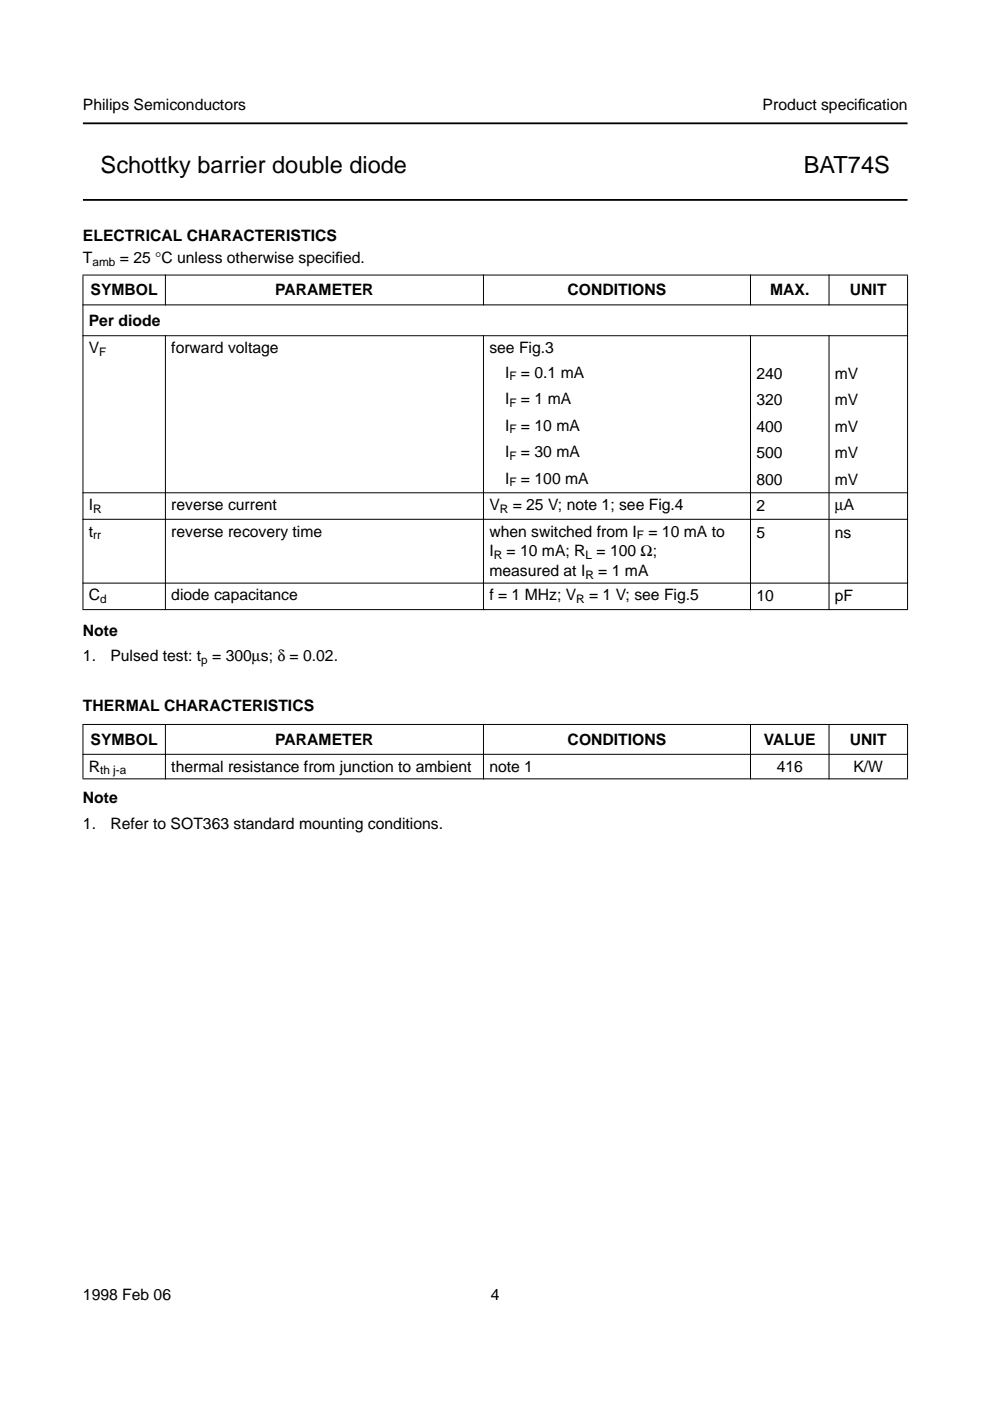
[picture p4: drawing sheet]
<svg xmlns="http://www.w3.org/2000/svg" width="210mm" height="297mm" viewBox="0 0 210 297" stroke-linecap="round" stroke-linejoin="round" font-family="sans-serif">
<defs><g id="words">
<g font-size="5">
<text x="21.3" y="36.6">Schottky barrier double diode</text>
<text x="170.4" y="36.6">BAT74S</text>
</g>
<g font-size="3.3">
<text x="17.6" y="23.4">Philips Semiconductors</text>
<text x="161.7" y="23.4">Product specif</text>
<text x="181.9" y="23.4">ication</text>
<text x="17.6" y="51.1">ELECTRICAL CHARACTERISTICS</text>
<text x="17.6" y="55.8">T</text>
<text x="25.4" y="55.8">= 25 °C unless otherwise specif</text>
<text x="71.1" y="55.8">ied.</text>
<text x="19.2" y="62.6">SYMBOL</text>
<text x="58.4" y="62.6">PARAMETER</text>
<text x="120.4" y="62.6">CONDITIONS</text>
<text x="163.3" y="62.6">MAX.</text>
<text x="180.2" y="62.6">UNIT</text>
<text x="18.8" y="69.2">Per diode</text>
<text x="18.8" y="74.9">V</text>
<text x="36.3" y="74.9">forward voltage</text>
<text x="103.8" y="74.9">see Fig.3</text>
<text x="107.1" y="80.1">I</text>
<text x="110.5" y="80.1">= 0.1 mA</text>
<text x="160.4" y="80.3">240</text>
<text x="177" y="80.3">mV</text>
<text x="107.1" y="85.7">I</text>
<text x="110.5" y="85.7">= 1 mA</text>
<text x="160.4" y="85.9">320</text>
<text x="177" y="85.9">mV</text>
<text x="107.1" y="91.3">I</text>
<text x="110.5" y="91.3">= 10 mA</text>
<text x="160.4" y="91.5">400</text>
<text x="177" y="91.5">mV</text>
<text x="107.1" y="96.9">I</text>
<text x="110.5" y="96.9">= 30 mA</text>
<text x="160.4" y="97.1">500</text>
<text x="177" y="97.1">mV</text>
<text x="107.1" y="102.5">I</text>
<text x="110.5" y="102.5">= 100 mA</text>
<text x="160.4" y="102.7">800</text>
<text x="177" y="102.7">mV</text>
<text x="18.8" y="108.2">I</text>
<text x="18.8" y="113.8">t</text>
<text x="36.3" y="108.2">reverse current</text>
<text x="36.3" y="113.8">reverse recovery time</text>
<text x="103.8" y="108.2">V</text>
<text x="103.8" y="113.8">when switched from I</text>
<text x="108.7" y="108.2">= 25 V; note 1; see Fig.4</text>
<text x="137.5" y="113.8">= 10 mA to</text>
<text x="160.4" y="108.4">2</text>
<text x="160.4" y="114">5</text>
<text x="177" y="108.2">µA</text>
<text x="177" y="114">ns</text>
<text x="103.8" y="117.9">I</text>
<text x="107.4" y="117.9">= 10 mA; R = 100 Ω;</text>
<text x="103.8" y="122.1">measured at I</text>
<text x="126.8" y="122.1">= 1 mA</text>
<text x="18.8" y="127.3">C</text>
<text x="36.3" y="127.3">diode capacitance</text>
<text x="103.8" y="127.3">f = 1 MHz; V</text>
<text x="124.9" y="127.3">= 1 V; see Fig.5</text>
<text x="160.4" y="127.5">10</text>
<text x="177" y="127.5">pF</text>
<text x="17.6" y="134.8">Note</text>
<text x="17.6" y="140.2">1.</text>
<text x="23.4" y="140.2">Pulsed test: t = 300µs; δ = 0.02.</text>
<text x="17.6" y="150.8">THERMAL CHARACTERISTICS</text>
<text x="19.2" y="157.9">SYMBOL</text>
<text x="58.4" y="157.9">PARAMETER</text>
<text x="120.4" y="157.9">CONDITIONS</text>
<text x="161.9" y="157.9">VALUE</text>
<text x="180.2" y="157.9">UNIT</text>
<text x="18.8" y="163.6">R</text>
<text x="36.3" y="163.6">thermal resistance from junction to ambient</text>
<text x="103.8" y="163.6">note 1</text>
<text x="164.7" y="163.6">416</text>
<text x="181" y="163.6">K/W</text>
<text x="17.6" y="170.3">Note</text>
<text x="17.6" y="175.7">1.</text>
<text x="23.4" y="175.7">Refer to SOT363 standard mounting conditions.</text>
<text x="17.6" y="275.6">1998 Feb 06</text>
<text x="104.1" y="275.6">4</text>
</g>
<g font-size="2.5">
<text x="19.6" y="56.4">amb</text>
<text x="21.1" y="75.5">F</text>
<text x="108" y="80.7">F</text>
<text x="108" y="86.3">F</text>
<text x="108" y="91.9">F</text>
<text x="108" y="97.5">F</text>
<text x="108" y="103.1">F</text>
<text x="19.8" y="108.8">R</text>
<text x="106" y="108.8">R</text>
<text x="19.8" y="114.4">rr</text>
<text x="104.7" y="118.5">R</text>
<text x="124.2" y="118.5">L</text>
<text x="135" y="114.4">F</text>
<text x="124.1" y="122.7">R</text>
<text x="21.2" y="127.9">d</text>
<text x="122.2" y="127.9">R</text>
<text x="42.7" y="140.8">p</text>
<text x="21.2" y="164.2">th j-a</text>
</g>
</g></defs>
<path d="M17.6 26.2h174.8M17.6 42.4h174.8" fill="none" stroke="#000" stroke-width=".38"/>
<g fill="#000" stroke="#000" stroke-width=".21">
<path d="M17.5 58.3h175zM35.1 58.2v6.5zM102.5 58.2v6.5zM159.1 58.2v6.5zM175.8 58.2v6.5zM17.5 64.6h175zM17.5 71.2h175zM17.5 104.5h175zM17.5 110.1h175zM17.6 58.4v70.7zM35.1 71.1v58.3zM102.5 71.1v58.3z"/>
<path d="M159.1 71.1v58.3zM175.8 71.1v58.3zM192.4 58.4v70.7zM17.5 123.6h175zM17.5 129.2h175zM17.5 153.6h175zM17.5 159.9h175zM17.6 153.7v11.3zM35.1 153.5v11.7zM102.5 153.5v11.7zM159.1 153.5v11.7zM175.8 153.5v11.7z"/>
<path d="M192.4 153.7v11.3zM17.5 165.1h175z"/>
</g>
<use href="#words"/>
</svg>
